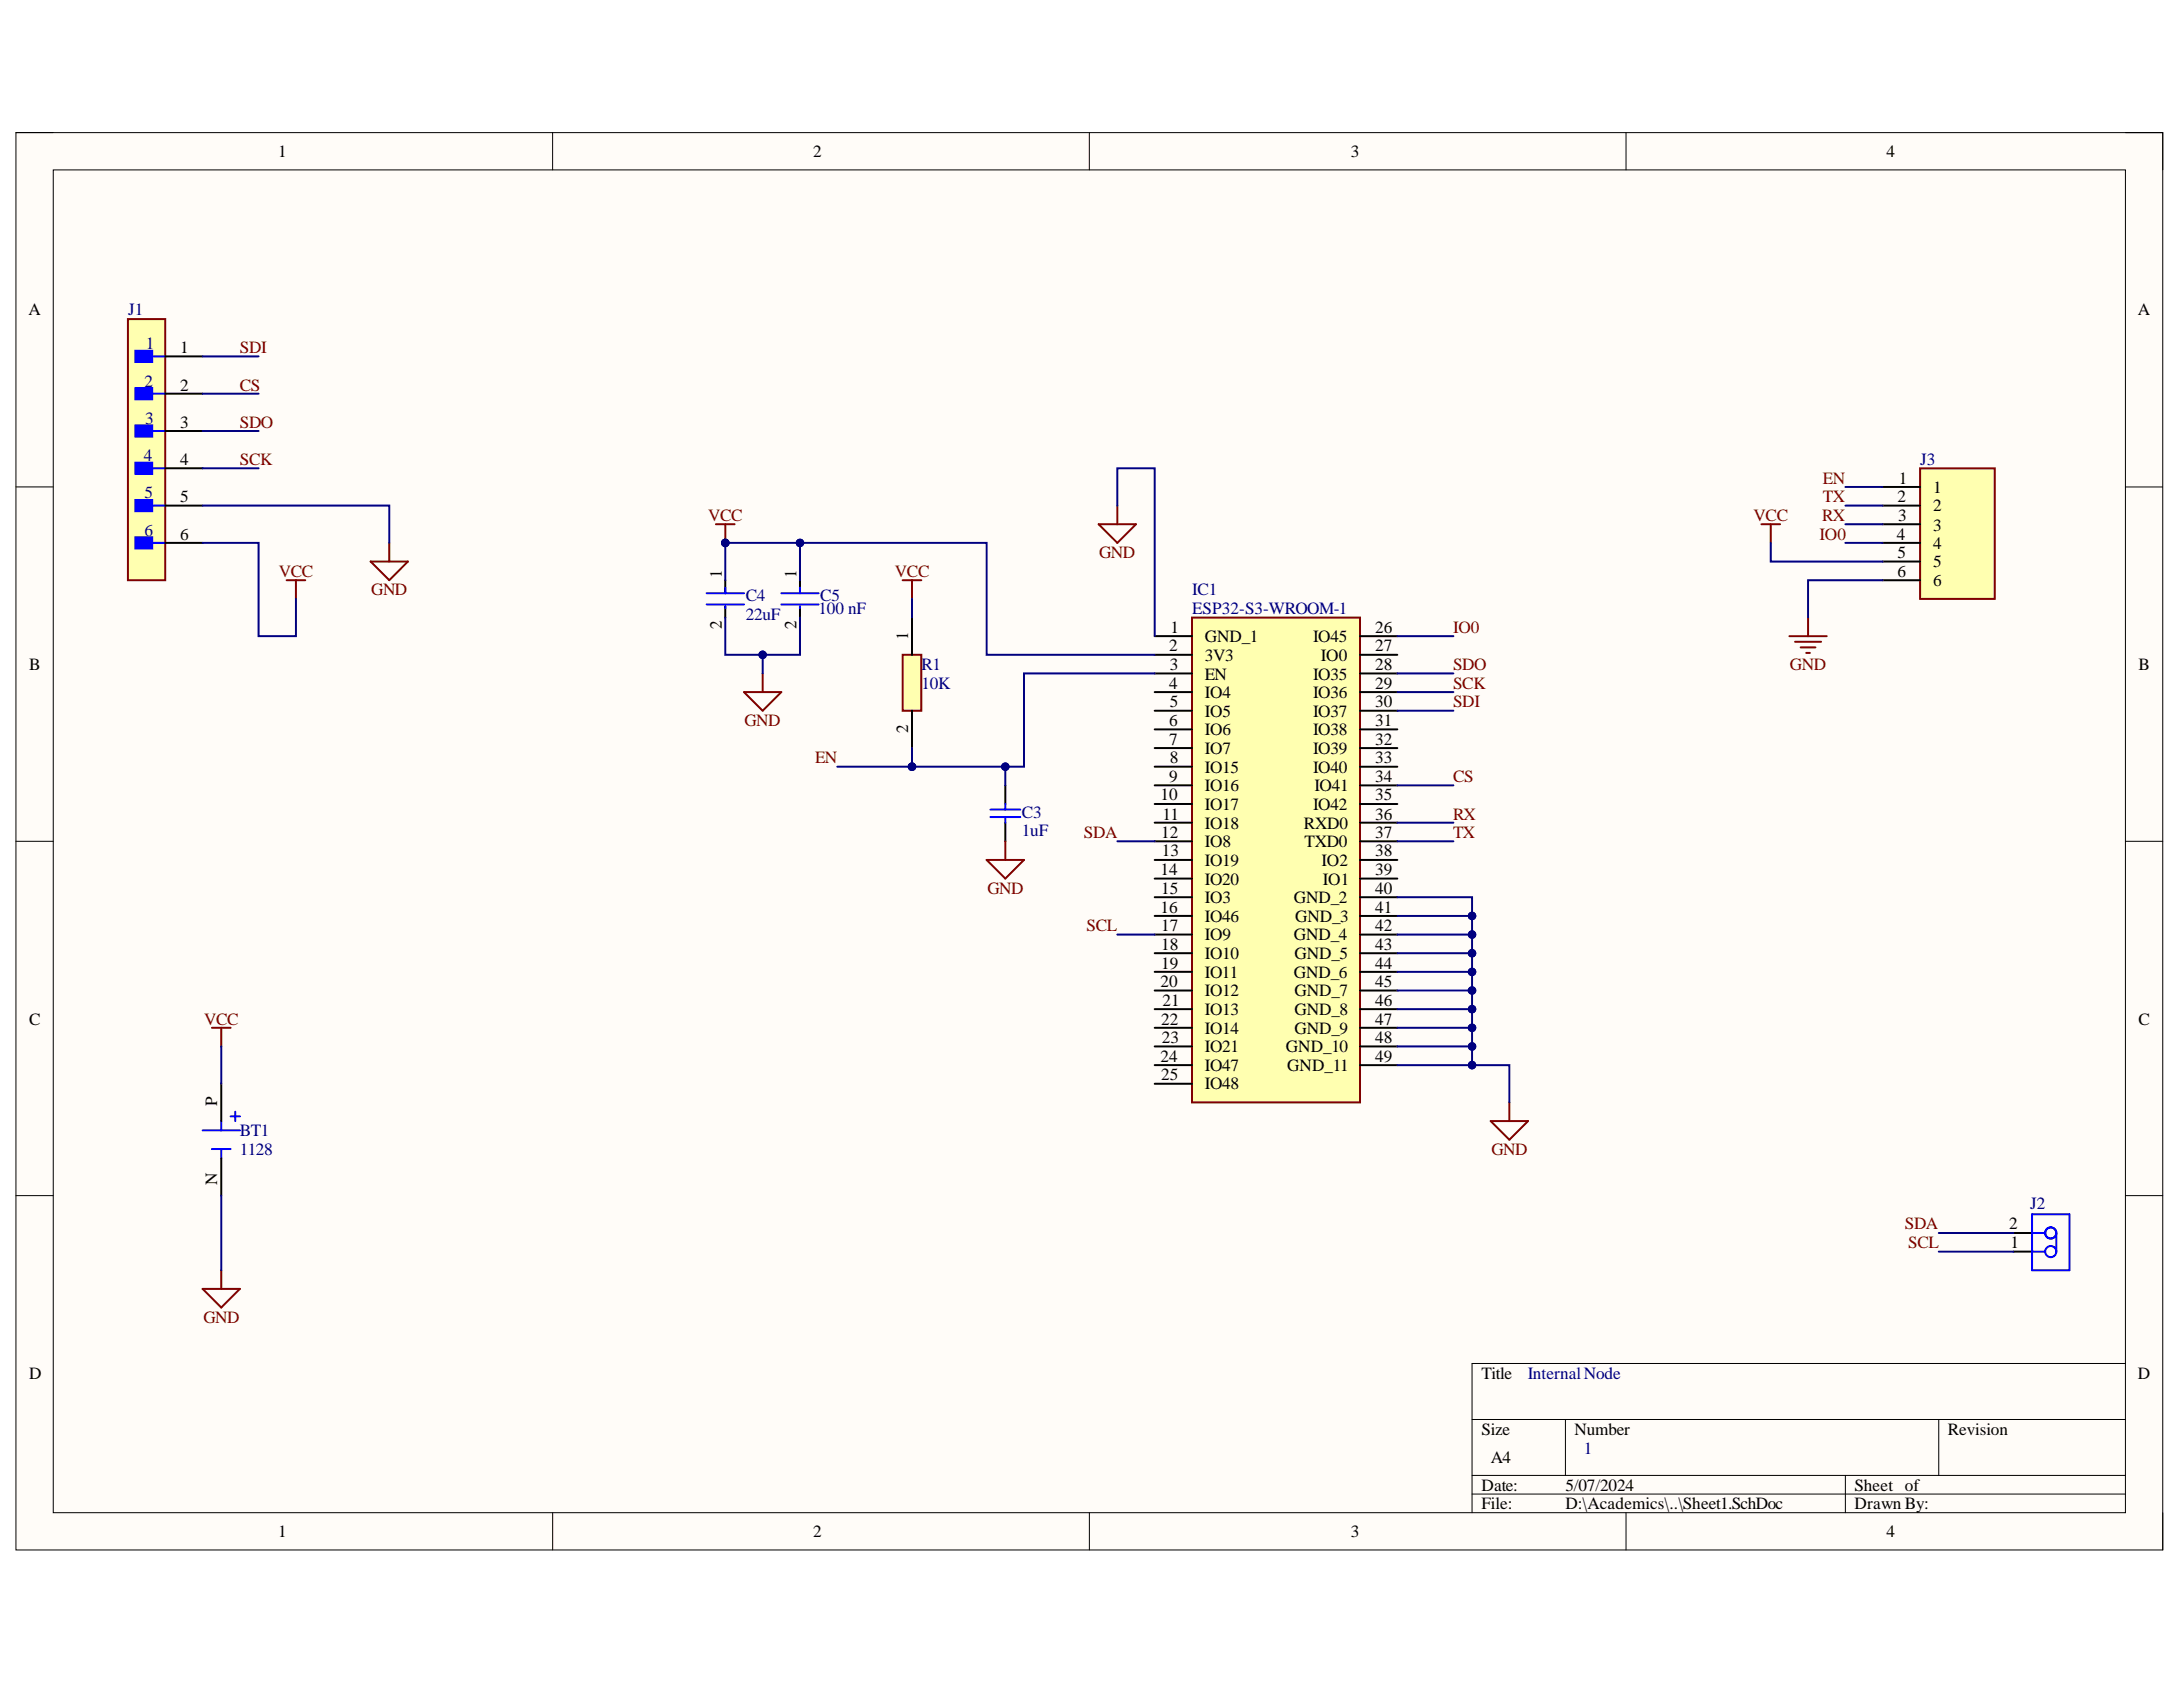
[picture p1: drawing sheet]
<svg xmlns="http://www.w3.org/2000/svg" width="279mm" height="216mm" viewBox="0 0 279 216" stroke-linecap="round" stroke-linejoin="round" font-family="sans-serif">
<defs><g id="words">
<g font-size="2.2">
<text x="35.6" y="20.1">1</text>
<text x="104.1" y="20.1">2</text>
<text x="172.9" y="20.1">3</text>
<text x="241.4" y="20.1">4</text>
<text x="3.6" y="40.4">A</text>
<text x="273.6" y="40.4">A</text>
<text x="23.1" y="45.2">1</text>
<text x="23.1" y="50">2</text>
<text x="23.1" y="54.7">3</text>
<text x="23.1" y="59.5">4</text>
<text x="23.1" y="64.3">5</text>
<text x="242.9" y="64.3">2</text>
<text x="243" y="61.9">1</text>
<text x="247.4" y="63.1">1</text>
<text x="247.4" y="65.4">2</text>
<text x="23.1" y="69.1">6</text>
<text x="242.8" y="69.1">4</text>
<text x="242.9" y="71.4">5</text>
<text x="243" y="66.6">3</text>
<text x="247.4" y="67.9">3</text>
<text x="247.4" y="70.3">4</text>
<text x="92.4" y="74" transform="rotate(-90 92.4 74)">1</text>
<text x="101.9" y="74" transform="rotate(-90 101.9 74)">1</text>
<text x="242.9" y="73.8">6</text>
<text x="247.4" y="72.6">5</text>
<text x="247.4" y="75">6</text>
<text x="92.4" y="80.5" transform="rotate(-90 92.4 80.5)">2</text>
<text x="101.9" y="80.5" transform="rotate(-90 101.9 80.5)">2</text>
<text x="116.2" y="81.9" transform="rotate(-90 116.2 81.9)">1</text>
<text x="149.6" y="83.3">2</text>
<text x="149.8" y="81">1</text>
<text x="154.2" y="82.2">GND_1</text>
<text x="168.1" y="82.2">IO45</text>
<text x="176" y="81">26</text>
<text x="176" y="83.3">27</text>
<text x="3.7" y="85.7">B</text>
<text x="149.6" y="88.2">4</text>
<text x="149.7" y="85.7">3</text>
<text x="154.2" y="84.5">3V3</text>
<text x="154.2" y="87">EN</text>
<text x="154.2" y="89.3">IO4</text>
<text x="168.1" y="87">IO35</text>
<text x="168.1" y="89.3">IO36</text>
<text x="169.1" y="84.5">IO0</text>
<text x="176" y="85.7">28</text>
<text x="176" y="88.2">29</text>
<text x="273.7" y="85.7">B</text>
<text x="116.2" y="93.8" transform="rotate(-90 116.2 93.8)">2</text>
<text x="149.6" y="92.9">6</text>
<text x="149.6" y="95.3">7</text>
<text x="149.7" y="90.5">5</text>
<text x="154.2" y="91.7">IO5</text>
<text x="154.2" y="94.1">IO6</text>
<text x="168.1" y="91.7">IO37</text>
<text x="168.1" y="94.1">IO38</text>
<text x="176" y="90.5">30</text>
<text x="176" y="92.9">31</text>
<text x="176" y="95.3">32</text>
<text x="149.6" y="100.1">9</text>
<text x="149.7" y="97.7">8</text>
<text x="154.2" y="96.5">IO7</text>
<text x="154.2" y="98.9">IO15</text>
<text x="154.2" y="101.3">IO16</text>
<text x="168.1" y="96.5">IO39</text>
<text x="168.1" y="98.9">IO40</text>
<text x="168.2" y="101.3">IO41</text>
<text x="176" y="97.7">33</text>
<text x="176" y="100.1">34</text>
<text x="148.5" y="102.4">10</text>
<text x="148.6" y="107.2">12</text>
<text x="148.8" y="104.9">11</text>
<text x="154.2" y="103.6">IO17</text>
<text x="154.2" y="106.1">IO18</text>
<text x="166.9" y="106.1">RXD0</text>
<text x="168.1" y="103.6">IO42</text>
<text x="176" y="102.4">35</text>
<text x="176" y="104.9">36</text>
<text x="176" y="107.2">37</text>
<text x="148.5" y="112">14</text>
<text x="148.7" y="109.6">13</text>
<text x="154.2" y="108.4">IO8</text>
<text x="154.2" y="110.8">IO19</text>
<text x="154.2" y="113.2">IO20</text>
<text x="167" y="108.4">TXD0</text>
<text x="169.2" y="110.8">IO2</text>
<text x="169.3" y="113.2">IO1</text>
<text x="176" y="109.6">38</text>
<text x="176" y="112">39</text>
<text x="148.5" y="116.8">16</text>
<text x="148.6" y="114.4">15</text>
<text x="148.6" y="119.2">17</text>
<text x="154.2" y="115.6">IO3</text>
<text x="154.2" y="118">IO46</text>
<text x="165.6" y="115.6">GND_2</text>
<text x="165.8" y="118">GND_3</text>
<text x="176" y="114.4">40</text>
<text x="176" y="116.8">41</text>
<text x="176" y="119.2">42</text>
<text x="148.6" y="121.5">18</text>
<text x="148.6" y="124">19</text>
<text x="154.2" y="120.3">IO9</text>
<text x="154.2" y="122.8">IO10</text>
<text x="154.2" y="125.1">IO11</text>
<text x="165.6" y="120.3">GND_4</text>
<text x="165.6" y="125.1">GND_6</text>
<text x="165.7" y="122.8">GND_5</text>
<text x="176" y="121.5">43</text>
<text x="176" y="124">44</text>
<text x="3.7" y="131.1">C</text>
<text x="148.5" y="126.3">20</text>
<text x="148.6" y="131.1">22</text>
<text x="148.8" y="128.7">21</text>
<text x="154.2" y="127.5">IO12</text>
<text x="154.2" y="129.9">IO13</text>
<text x="165.7" y="127.5">GND_7</text>
<text x="165.7" y="129.9">GND_8</text>
<text x="176" y="126.3">45</text>
<text x="176" y="128.7">46</text>
<text x="176" y="131.1">47</text>
<text x="273.7" y="131.1">C</text>
<text x="148.5" y="135.9">24</text>
<text x="148.7" y="133.5">23</text>
<text x="154.2" y="132.3">IO14</text>
<text x="154.2" y="134.7">IO21</text>
<text x="154.2" y="137.1">IO47</text>
<text x="164.6" y="134.7">GND_10</text>
<text x="164.8" y="137.1">GND_11</text>
<text x="165.7" y="132.3">GND_9</text>
<text x="176" y="133.5">48</text>
<text x="176" y="135.9">49</text>
<text x="27.8" y="141.5" transform="rotate(-90 27.8 141.5)">P</text>
<text x="148.6" y="138.2">25</text>
<text x="154.2" y="139.4">IO48</text>
<text x="27.8" y="151.7" transform="rotate(-90 27.8 151.7)">N</text>
<text x="257.2" y="157.3">2</text>
<text x="257.3" y="159.8">1</text>
<text x="3.7" y="176.5">D</text>
<text x="189.6" y="176.5">Title</text>
<text x="273.6" y="176.5">D</text>
<text x="189.6" y="183.6">Size</text>
<text x="201.5" y="183.6">Number</text>
<text x="249.3" y="183.6">Revision</text>
<text x="189.6" y="190.8">Date:</text>
<text x="190.8" y="187.2">A4</text>
<text x="200.3" y="190.8">5/07/2024</text>
<text x="237.4" y="190.8">Sheet of</text>
<text x="35.6" y="196.8">1</text>
<text x="104.1" y="196.8">2</text>
<text x="172.9" y="196.8">3</text>
<text x="189.6" y="193.1">File:</text>
<text x="200.3" y="193.1">D:\Academics\..\Sheet1.SchDoc</text>
<text x="237.4" y="193.1">Drawn By:</text>
<text x="241.4" y="196.8">4</text>
</g>
<g font-size="2.2" fill="#000080">
<text x="16.4" y="40.4">J1</text>
<text x="18.7" y="44.7">1</text>
<text x="18.5" y="49.5">2</text>
<text x="18.4" y="59">4</text>
<text x="18.6" y="54.2">3</text>
<text x="245.7" y="59.5">J3</text>
<text x="18.5" y="63.8">5</text>
<text x="18.5" y="68.6">6</text>
<text x="95.4" y="76.9">C4</text>
<text x="105" y="76.9">C5</text>
<text x="152.6" y="76.2">IC1</text>
<text x="95.4" y="79.3">22uF</text>
<text x="104.7" y="78.6">100 nF</text>
<text x="152.6" y="78.6">ESP32-S3-WROOM-1</text>
<text x="117.9" y="85.7">R1</text>
<text x="117.9" y="88.2">10K</text>
<text x="130.8" y="104.6">C3</text>
<text x="130.8" y="107">1uF</text>
<text x="30.7" y="145.4">BT1</text>
<text x="30.7" y="147.8">1128</text>
<text x="259.9" y="154.7">J2</text>
<text x="195.5" y="176.5">InternalNode</text>
<text x="202.7" y="186">1</text>
</g>
<g font-size="2.2" fill="#800000">
<text x="30.7" y="45.2">SDI</text>
<text x="30.7" y="50">CS</text>
<text x="30.7" y="54.7">SDO</text>
<text x="30.7" y="59.5">SCK</text>
<text x="233.3" y="64.3">TX</text>
<text x="233.3" y="61.9">EN</text>
<text x="90.6" y="66.6">VCC</text>
<text x="140.7" y="71.4">GND</text>
<text x="224.4" y="66.6">VCC</text>
<text x="232.9" y="69.1">IO0</text>
<text x="233.2" y="66.6">RX</text>
<text x="35.7" y="73.8">VCC</text>
<text x="47.5" y="76.2">GND</text>
<text x="114.5" y="73.8">VCC</text>
<text x="186" y="81">IO0</text>
<text x="186" y="85.7">SDO</text>
<text x="186" y="88.2">SCK</text>
<text x="229.1" y="85.7">GND</text>
<text x="95.3" y="92.9">GND</text>
<text x="186" y="90.5">SDI</text>
<text x="104.3" y="97.7">EN</text>
<text x="186" y="100.1">CS</text>
<text x="138.7" y="107.2">SDA</text>
<text x="186" y="104.9">RX</text>
<text x="186" y="107.2">TX</text>
<text x="126.4" y="114.4">GND</text>
<text x="139.1" y="119.2">SCL</text>
<text x="26.1" y="131.1">VCC</text>
<text x="190.9" y="147.8">GND</text>
<text x="243.8" y="157.3">SDA</text>
<text x="244.2" y="159.8">SCL</text>
<text x="26" y="169.3">GND</text>
</g>
</g></defs>
<path d="M2 17h274.8v181.4h-274.8z" fill-rule="evenodd" fill="#fffcf8"/>
<path d="M2 17h274.8v181.4h-274.8z" fill="none" stroke="#000" stroke-width=".13"/>
<path d="M6.8 21.7h265.2v171.9h-265.2z" fill-rule="evenodd" fill="#fffcf8"/>
<g fill="none" stroke="#000" stroke-width=".13">
<path d="M2 17h4.8M70.7 17v4.7M139.4 17v4.7M208.1 17v4.7M272 17h4.8v4.7M6.8 21.7h265.2v171.9h-265.2zM2 62.3h4.8M272 62.3h4.8M2 107.7h4.8M272 107.7h4.8M2 153h4.8M272 153h4.8"/>
<path d="M272 174.5h-83.6v19.1M70.7 193.6v4.8M139.4 193.6v4.8M188.4 181.7h83.6M188.4 188.8h83.6M188.4 191.2h83.6M200.4 181.7v7.1M208.1 193.6v4.8M236.2 188.8v4.8M248.1 181.7v7.1M276.8 193.6v4.8"/>
</g>
<path d="M140.6 67.1h4.8l-2.4 2.4zM143 64.7v2.4M126.3 110.1h4.8l-2.4 2.3zM128.7 107.7v2.4M27.1 131.5h2.4M28.3 131.5v2.4M190.8 143.5h4.8l-2.4 2.4zM193.2 141.1v2.4M25.9 164.9h4.8l-2.4 2.4zM28.3 162.6v2.3" fill="none" stroke="#800000" stroke-width=".25"/>
<path d="M128.7 100.5v2.4M128.7 105.3v2.4M28.3 138.7v4.8M28.3 148.2v4.8" fill="none" stroke="#000" stroke-width=".25"/>
<path d="M126.8 103.6h3.8M126.8 104.6h3.8M128.7 102.9v.7M128.7 104.6v.7M25.9 144.7h4.8M27.1 147.1h2.4M28.3 143.5v1.2M28.3 147.1v1.1M29.5 142.9h1.2M30.1 142.3v1.2" fill="none" stroke="#00f" stroke-width=".25"/>
<path d="M16.4 40.8h4.7v33.5h-4.7z" fill-rule="evenodd" fill="#ffffb0"/>
<path d="M16.4 40.8h4.7v33.5h-4.7z" fill="none" stroke="#800000" stroke-width=".25"/>
<path d="M17.3 44.9h2.2v1.4h-2.2z" fill-rule="evenodd" fill="#00f"/>
<path d="M17.3 44.9h2.2v1.4h-2.2zM19.5 45.6h1.6" fill="none" stroke="#00f" stroke-width=".25"/>
<path d="M17.3 49.7h2.2v1.4h-2.2z" fill-rule="evenodd" fill="#00f"/>
<path d="M17.3 49.7h2.2v1.4h-2.2zM19.5 50.4h1.6" fill="none" stroke="#00f" stroke-width=".25"/>
<path d="M17.3 54.4h2.2v1.5h-2.2z" fill-rule="evenodd" fill="#00f"/>
<path d="M17.3 54.4h2.2v1.5h-2.2zM19.5 55.2h1.6" fill="none" stroke="#00f" stroke-width=".25"/>
<path d="M17.3 59.2h2.2v1.4h-2.2z" fill-rule="evenodd" fill="#00f"/>
<path d="M17.3 59.2h2.2v1.4h-2.2zM19.5 59.9h1.6" fill="none" stroke="#00f" stroke-width=".25"/>
<path d="M17.3 64h2.2v1.4h-2.2z" fill-rule="evenodd" fill="#00f"/>
<path d="M17.3 64h2.2v1.4h-2.2zM19.5 64.7h1.6" fill="none" stroke="#00f" stroke-width=".25"/>
<path d="M17.3 68.8h2.2v1.4h-2.2z" fill-rule="evenodd" fill="#00f"/>
<path d="M17.3 68.8h2.2v1.4h-2.2zM19.5 69.5h1.6M100 75.9h4.8M100 77.4h4.8M102.4 75.2v.7M102.4 77.6v.2" fill="none" stroke="#00f" stroke-width=".25"/>
<path d="M21.1 45.6h4.8M21.1 50.4h4.8M21.1 55.2h4.8M21.1 59.9h4.8M21.1 64.7h4.8M21.1 69.5h4.8M102.4 74.3v1.6M102.4 77.6v1.4" fill="none" stroke="#000" stroke-width=".25"/>
<path d="M36.7 74.3h2.4M37.9 74.3v2.3M47.4 71.9h4.8l-2.4 2.4zM49.8 69.5v2.4M91.6 67.1h2.4M92.8 67.1v2.4" fill="none" stroke="#800000" stroke-width=".25"/>
<circle cx="92.8" cy="69.5" r=".48" fill="#000080"/>
<circle cx="92.8" cy="69.5" r=".48" fill="none" stroke="#000080" stroke-width=".13"/>
<path d="M115.5 74.3h2.4M116.7 74.3v2.3M231.4 79v2.4M95.2 88.6h4.8l-2.4 2.4zM97.6 86.2v2.4M229 81.4h4.8M229.7 82.1h3.4M230.5 82.9h1.9M231.2 83.6h.5" fill="none" stroke="#800000" stroke-width=".25"/>
<path d="M245.8 59.9h9.5v16.7h-9.5z" fill-rule="evenodd" fill="#ffffb0"/>
<path d="M245.8 59.9h9.5v16.7h-9.5zM225.4 67.1h2.4M226.6 67.1v2.4" fill="none" stroke="#800000" stroke-width=".25"/>
<path d="M241 62.3h4.8M241 64.7h4.8M241 67.1h4.8M241 69.5h4.8M241 71.9h4.8M241 74.3h4.8" fill="none" stroke="#000" stroke-width=".25"/>
<path d="M115.5 83.8h2.4v7.2h-2.4z" fill-rule="evenodd" fill="#ffffb0"/>
<path d="M115.5 83.8h2.4v7.2h-2.4z" fill="none" stroke="#800000" stroke-width=".25"/>
<path d="M92.8 74.3v1.6M92.8 77.6v1.4M116.7 79v4.8M116.7 91v4.7M257.7 157.8h2.4M257.7 160.2h2.4" fill="none" stroke="#000" stroke-width=".25"/>
<g fill="none" stroke="#00f" stroke-width=".25">
<path d="M90.4 75.9h4.8M90.4 77.4h4.8M92.8 75.2v.7M92.8 77.6v.2M260.1 157.8h1.7M260.1 155.4h4.8v7.2h-4.8zM263.2 157.8v2.4M260.1 160.2h1.7"/>
<circle cx="262.5" cy="157.8" r=".71"/>
<circle cx="262.5" cy="160.2" r=".71"/>
</g>
<path d="M152.6 79h21.5v62.1h-21.5z" fill-rule="evenodd" fill="#ffffb0"/>
<path d="M152.6 79h21.5v62.1h-21.5z" fill="none" stroke="#800000" stroke-width=".25"/>
<g fill="none" stroke="#000" stroke-width=".25">
<path d="M147.8 81.4h4.8M147.8 83.8h4.8M147.8 86.2h4.8M147.8 88.6h4.8M147.8 91h4.8M147.8 93.3h4.8M147.8 95.7h4.8M147.8 98.1h4.8M174.1 81.4h4.7M174.1 83.8h4.7M174.1 86.2h4.7M174.1 88.6h4.7"/>
<path d="M174.1 91h4.7M174.1 93.3h4.7M174.1 95.7h4.7M174.1 98.1h4.7M147.8 100.5h4.8M147.8 102.9h4.8M147.8 105.3h4.8M147.8 107.7h4.8M147.8 110.1h4.8M147.8 112.4h4.8M147.8 114.8h4.8M147.8 117.2h4.8"/>
<path d="M147.8 119.6h4.8M174.1 100.5h4.7M174.1 102.9h4.7M174.1 105.3h4.7M174.1 107.7h4.7M174.1 110.1h4.7M174.1 112.4h4.7M174.1 114.8h4.7M174.1 119.6h4.7M174.1 117.2h4.7M147.8 122h4.8M147.8 124.4h4.8"/>
<path d="M147.8 126.8h4.8M147.8 129.1h4.8M147.8 131.5h4.8M147.8 133.9h4.8M147.8 136.3h4.8M147.8 138.7h4.8M174.1 124.4h4.7M174.1 126.8h4.7M174.1 129.1h4.7M174.1 131.5h4.7M174.1 133.9h4.7M174.1 136.3h4.7"/>
<path d="M174.1 122h4.7"/>
</g>
<path d="M178.8 86.2h7.2M178.8 88.6h7.2M178.8 91h7.2M178.8 117.2h9.6" fill="none" stroke="#000080" stroke-width=".25"/>
<circle cx="188.4" cy="117.2" r=".48" fill="#000080"/>
<circle cx="188.4" cy="117.2" r=".48" fill="none" stroke="#000080" stroke-width=".13"/>
<path d="M178.8 119.6h9.6" fill="none" stroke="#000080" stroke-width=".25"/>
<circle cx="188.4" cy="119.6" r=".48" fill="#000080"/>
<circle cx="188.4" cy="119.6" r=".48" fill="none" stroke="#000080" stroke-width=".13"/>
<path d="M178.8 122h9.6" fill="none" stroke="#000080" stroke-width=".25"/>
<circle cx="188.4" cy="122" r=".48" fill="#000080"/>
<circle cx="188.4" cy="122" r=".48" fill="none" stroke="#000080" stroke-width=".13"/>
<path d="M178.8 124.4h9.6" fill="none" stroke="#000080" stroke-width=".25"/>
<circle cx="188.4" cy="124.4" r=".48" fill="#000080"/>
<circle cx="188.4" cy="124.4" r=".48" fill="none" stroke="#000080" stroke-width=".13"/>
<path d="M178.8 126.8h9.6" fill="none" stroke="#000080" stroke-width=".25"/>
<circle cx="188.4" cy="126.8" r=".48" fill="#000080"/>
<circle cx="188.4" cy="126.8" r=".48" fill="none" stroke="#000080" stroke-width=".13"/>
<path d="M178.8 129.1h9.6" fill="none" stroke="#000080" stroke-width=".25"/>
<circle cx="188.4" cy="129.1" r=".48" fill="#000080"/>
<circle cx="188.4" cy="129.1" r=".48" fill="none" stroke="#000080" stroke-width=".13"/>
<path d="M178.8 131.5h9.6M28.3 153v9.6" fill="none" stroke="#000080" stroke-width=".25"/>
<circle cx="188.4" cy="131.5" r=".48" fill="#000080"/>
<circle cx="188.4" cy="131.5" r=".48" fill="none" stroke="#000080" stroke-width=".13"/>
<path d="M178.8 133.9h9.6" fill="none" stroke="#000080" stroke-width=".25"/>
<circle cx="188.4" cy="133.9" r=".48" fill="#000080"/>
<circle cx="188.4" cy="133.9" r=".48" fill="none" stroke="#000080" stroke-width=".13"/>
<path d="M188.4 136.3h4.8v4.8" fill="none" stroke="#000080" stroke-width=".25"/>
<circle cx="188.4" cy="136.3" r=".48" fill="#000080"/>
<circle cx="188.4" cy="136.3" r=".48" fill="none" stroke="#000080" stroke-width=".13"/>
<path d="M25.9 45.6h7.2M25.9 50.4h7.2M25.9 55.2h7.2M25.9 59.9h7.2M25.9 64.7h23.9v4.8M25.9 69.5h7.2v11.9h4.8v-4.8M143 64.7v-4.8h4.8v21.5M107.2 98.1h9.5M178.8 81.4h7.2M178.8 100.5h7.2M28.3 133.9v4.8" fill="none" stroke="#000080" stroke-width=".25"/>
<circle cx="116.7" cy="98.1" r=".48" fill="#000080"/>
<circle cx="116.7" cy="98.1" r=".48" fill="none" stroke="#000080" stroke-width=".13"/>
<path d="M178.8 114.8h9.6v21.5h-9.6" fill="none" stroke="#000080" stroke-width=".25"/>
<circle cx="188.4" cy="117.2" r=".48" fill="#000080"/>
<circle cx="188.4" cy="117.2" r=".48" fill="none" stroke="#000080" stroke-width=".13"/>
<circle cx="188.4" cy="119.6" r=".48" fill="#000080"/>
<circle cx="188.4" cy="119.6" r=".48" fill="none" stroke="#000080" stroke-width=".13"/>
<circle cx="188.4" cy="122" r=".48" fill="#000080"/>
<circle cx="188.4" cy="122" r=".48" fill="none" stroke="#000080" stroke-width=".13"/>
<circle cx="188.4" cy="124.4" r=".48" fill="#000080"/>
<circle cx="188.4" cy="124.4" r=".48" fill="none" stroke="#000080" stroke-width=".13"/>
<circle cx="188.4" cy="126.8" r=".48" fill="#000080"/>
<circle cx="188.4" cy="126.8" r=".48" fill="none" stroke="#000080" stroke-width=".13"/>
<circle cx="188.4" cy="129.1" r=".48" fill="#000080"/>
<circle cx="188.4" cy="129.1" r=".48" fill="none" stroke="#000080" stroke-width=".13"/>
<circle cx="188.4" cy="131.5" r=".48" fill="#000080"/>
<circle cx="188.4" cy="131.5" r=".48" fill="none" stroke="#000080" stroke-width=".13"/>
<circle cx="188.4" cy="133.9" r=".48" fill="#000080"/>
<circle cx="188.4" cy="133.9" r=".48" fill="none" stroke="#000080" stroke-width=".13"/>
<circle cx="188.4" cy="136.3" r=".48" fill="#000080"/>
<circle cx="188.4" cy="136.3" r=".48" fill="none" stroke="#000080" stroke-width=".13"/>
<path d="M102.4 69.5v4.8" fill="none" stroke="#000080" stroke-width=".25"/>
<circle cx="102.4" cy="69.5" r=".48" fill="#000080"/>
<circle cx="102.4" cy="69.5" r=".48" fill="none" stroke="#000080" stroke-width=".13"/>
<path d="M97.6 83.8v2.4" fill="none" stroke="#000080" stroke-width=".25"/>
<circle cx="97.6" cy="83.8" r=".48" fill="#000080"/>
<circle cx="97.6" cy="83.8" r=".48" fill="none" stroke="#000080" stroke-width=".13"/>
<path d="M92.8 69.5h33.5v14.3h21.5" fill="none" stroke="#000080" stroke-width=".25"/>
<circle cx="102.4" cy="69.5" r=".48" fill="#000080"/>
<circle cx="102.4" cy="69.5" r=".48" fill="none" stroke="#000080" stroke-width=".13"/>
<circle cx="92.8" cy="69.5" r=".48" fill="#000080"/>
<circle cx="92.8" cy="69.5" r=".48" fill="none" stroke="#000080" stroke-width=".13"/>
<path d="M92.8 79v4.8h9.6v-4.8" fill="none" stroke="#000080" stroke-width=".25"/>
<circle cx="97.6" cy="83.8" r=".48" fill="#000080"/>
<circle cx="97.6" cy="83.8" r=".48" fill="none" stroke="#000080" stroke-width=".13"/>
<path d="M92.8 69.5v4.8" fill="none" stroke="#000080" stroke-width=".25"/>
<circle cx="92.8" cy="69.5" r=".48" fill="#000080"/>
<circle cx="92.8" cy="69.5" r=".48" fill="none" stroke="#000080" stroke-width=".13"/>
<path d="M116.7 95.7v2.4" fill="none" stroke="#000080" stroke-width=".25"/>
<circle cx="116.7" cy="98.1" r=".48" fill="#000080"/>
<circle cx="116.7" cy="98.1" r=".48" fill="none" stroke="#000080" stroke-width=".13"/>
<path d="M116.7 76.6v2.4M147.8 86.2h-16.7v11.9h-14.4" fill="none" stroke="#000080" stroke-width=".25"/>
<circle cx="116.7" cy="98.1" r=".48" fill="#000080"/>
<circle cx="116.7" cy="98.1" r=".48" fill="none" stroke="#000080" stroke-width=".13"/>
<circle cx="128.7" cy="98.1" r=".48" fill="#000080"/>
<circle cx="128.7" cy="98.1" r=".48" fill="none" stroke="#000080" stroke-width=".13"/>
<path d="M128.7 98.1v2.4" fill="none" stroke="#000080" stroke-width=".25"/>
<circle cx="128.7" cy="98.1" r=".48" fill="#000080"/>
<circle cx="128.7" cy="98.1" r=".48" fill="none" stroke="#000080" stroke-width=".13"/>
<path d="M226.6 69.5v2.4h14.4M236.2 64.7h4.8M236.2 67.1h4.8M236.2 69.5h4.8M236.2 62.3h4.8M241 74.3h-9.6v4.7M143 107.7h4.8M143 119.6h4.8M178.8 105.3h7.2M178.8 107.7h7.2M248.1 157.8h9.6M248.1 160.2h9.6" fill="none" stroke="#000080" stroke-width=".25"/>
<use href="#words"/>
</svg>
